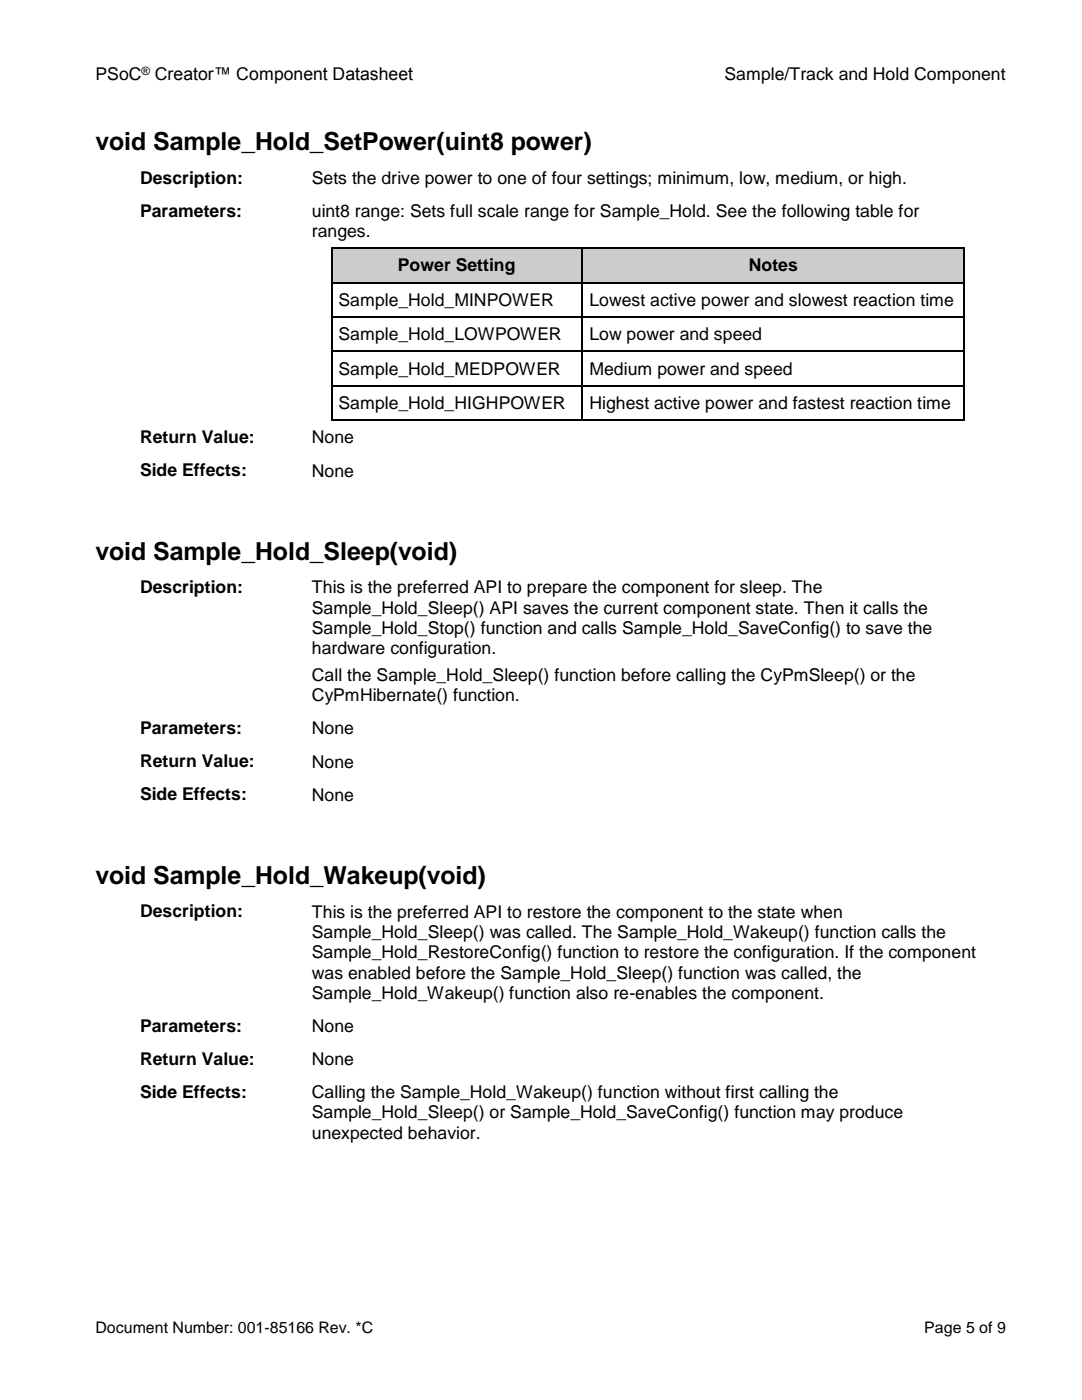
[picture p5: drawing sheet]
<svg xmlns="http://www.w3.org/2000/svg" width="216mm" height="279mm" viewBox="0 0 216 279" stroke-linecap="round" stroke-linejoin="round" font-family="sans-serif">
<defs><g id="words">
<g font-size="5">
<text x="19" y="30">void Sample_Hold_SetPower(uint8 power)</text>
<text x="19" y="111.7">void Sample_Hold_Sleep(void)</text>
<text x="19" y="176.4">void Sample_Hold_Wakeup(void)</text>
</g>
<g font-size="3.5">
<text x="19" y="16">PSoC</text>
<text x="30.9" y="16">Creator™ Component Datasheet</text>
<text x="144.6" y="16">Sample/Track and Hold Component</text>
<text x="27.9" y="36.6">Description:</text>
<text x="62.2" y="36.7">Sets the drive power to one of four settings; minimum, low, medium, or high.</text>
<text x="27.9" y="43.2">Parameters:</text>
<text x="62.2" y="43.3">uint8 range: Sets full scale range for Sample_Hold. See the following table for</text>
<text x="62.2" y="47.3">ranges.</text>
<text x="79.4" y="54.2">Power Setting</text>
<text x="149.4" y="54.2">Notes</text>
<text x="67.6" y="61.1">Sample_Hold_MINPOWER</text>
<text x="117.6" y="61.1">Lowest active power and slowest reaction time</text>
<text x="67.6" y="67.9">Sample_Hold_LOWPOWER</text>
<text x="117.6" y="67.9">Low power and speed</text>
<text x="67.6" y="74.8">Sample_Hold_MEDPOWER</text>
<text x="117.6" y="74.8">Medium power and speed</text>
<text x="67.6" y="81.6">Sample_Hold_HIGHPOWER</text>
<text x="117.6" y="81.6">Highest active power and fastest reaction time</text>
<text x="27.9" y="88.4">Return Value:</text>
<text x="62.2" y="88.5">None</text>
<text x="27.9" y="95.1">Side Effects:</text>
<text x="62.2" y="95.1">None</text>
<text x="27.9" y="118.4">Description:</text>
<text x="62.2" y="118.4">This is the preferred API to prepare the component for sleep. The</text>
<text x="62.2" y="122.5">Sample_Hold_Sleep() API saves the current component state. Then it calls the</text>
<text x="62.2" y="126.6">Sample_Hold_Stop() function and calls Sample_Hold_SaveConfig() to save the</text>
<text x="62.2" y="130.6">hardware configuration.</text>
<text x="62.2" y="135.9">Call the Sample_Hold_Sleep() function before calling the CyPmSleep() or the</text>
<text x="62.2" y="140">CyPmHibernate() function.</text>
<text x="27.9" y="146.5">Parameters:</text>
<text x="62.2" y="146.6">None</text>
<text x="27.9" y="153.1">Return Value:</text>
<text x="62.2" y="153.2">None</text>
<text x="27.9" y="159.7">Side Effects:</text>
<text x="62.2" y="159.8">None</text>
<text x="27.9" y="183.1">Description:</text>
<text x="62.2" y="183.1">This is the preferred API to restore the component to the state when</text>
<text x="62.2" y="187.2">Sample_Hold_Sleep() was called. The Sample_Hold_Wakeup() function calls the</text>
<text x="62.2" y="191.2">Sample_Hold_RestoreConfig() function to restore the configuration. If the component</text>
<text x="62.2" y="195.3">was enabled before the Sample_Hold_Sleep() function was called, the</text>
<text x="62.2" y="199.3">Sample_Hold_Wakeup() function also re-enables the component.</text>
<text x="27.9" y="205.9">Parameters:</text>
<text x="62.2" y="205.9">None</text>
<text x="27.9" y="212.5">Return Value:</text>
<text x="62.2" y="212.5">None</text>
<text x="27.9" y="219.1">Side Effects:</text>
<text x="62.2" y="219.2">Calling the Sample_Hold_Wakeup() function without first calling the</text>
<text x="62.2" y="223.2">Sample_Hold_Sleep() or Sample_Hold_SaveConfig() function may produce</text>
<text x="62.2" y="227.3">unexpected behavior.</text>
</g>
<g font-size="3.2">
<text x="19" y="266.1">Document Number: 001-85166 Rev. *C</text>
<text x="184.4" y="266.1">Page 5 of 9</text>
</g>
<text font-size="2.3" x="28.2" y="14.9">®</text>
</g></defs>
<g fill="#ccc">
<path d="M66.3 49.7h49.8v6.6h-49.8z" fill-rule="evenodd"/>
<path d="M66.3 49.7h49.8v6.6h-49.8z" fill-rule="evenodd"/>
<path d="M116.3 49.7h76v6.6h-76z" fill-rule="evenodd"/>
<path d="M116.3 49.7h76v6.6h-76z" fill-rule="evenodd"/>
</g>
<g fill="#000">
<path d="M66 49.4h.3v.3h-.3z" fill-rule="evenodd"/>
<path d="M66 49.4h.3v.3h-.3z" fill-rule="evenodd"/>
<path d="M66 56.3h.3v.2h-.3z" fill-rule="evenodd"/>
<path d="M116.1 49.4h.2v.3h-.2z" fill-rule="evenodd"/>
<path d="M116.1 56.3h.2v.2h-.2z" fill-rule="evenodd"/>
<path d="M192.3 49.4h.3v.3h-.3z" fill-rule="evenodd"/>
<path d="M192.3 49.4h.3v.3h-.3z" fill-rule="evenodd"/>
<path d="M192.3 56.3h.3v.2h-.3z" fill-rule="evenodd"/>
<path d="M66 63.1h.3v.3h-.3z" fill-rule="evenodd"/>
<path d="M66 70h.3v.2h-.3z" fill-rule="evenodd"/>
<path d="M66 76.8h.3v.3h-.3z" fill-rule="evenodd"/>
<path d="M116.1 63.1h.2v.3h-.2z" fill-rule="evenodd"/>
<path d="M116.1 70h.2v.2h-.2z" fill-rule="evenodd"/>
<path d="M116.1 76.8h.2v.3h-.2z" fill-rule="evenodd"/>
<path d="M192.3 63.1h.3v.3h-.3z" fill-rule="evenodd"/>
<path d="M192.3 70h.3v.2h-.3z" fill-rule="evenodd"/>
<path d="M192.3 76.8h.3v.3h-.3z" fill-rule="evenodd"/>
<path d="M66 83.7h.3v.3h-.3z" fill-rule="evenodd"/>
<path d="M66 83.7h.3v.3h-.3z" fill-rule="evenodd"/>
<path d="M116.1 83.7h.2v.3h-.2z" fill-rule="evenodd"/>
<path d="M192.3 83.7h.3v.3h-.3z" fill-rule="evenodd"/>
<path d="M192.3 83.7h.3v.3h-.3z" fill-rule="evenodd"/>
</g>
<g fill="none" stroke="#000" stroke-width=".25">
<path d="M66.2 49.7v6.6M66.2 56.5v6.6M66.3 49.5h49.8M66.3 56.4h49.8M116.2 49.7v6.6M116.2 56.5v6.6M116.3 49.5h76M116.3 56.4h76M192.4 49.7v6.6M192.4 56.5v6.6M66.2 63.4v6.6M66.2 70.2v6.6"/>
<path d="M66.2 77.1v6.6M66.3 63.3h49.8M66.3 70.1h49.8M66.3 77h49.8M116.2 63.4v6.6M116.2 70.2v6.6M116.2 77.1v6.6M116.3 63.3h76M116.3 70.1h76M116.3 77h76M192.4 63.4v6.6M192.4 70.2v6.6"/>
<path d="M192.4 77.1v6.6M66.3 83.8h49.8M116.3 83.8h76"/>
</g>
<use href="#words"/>
</svg>
